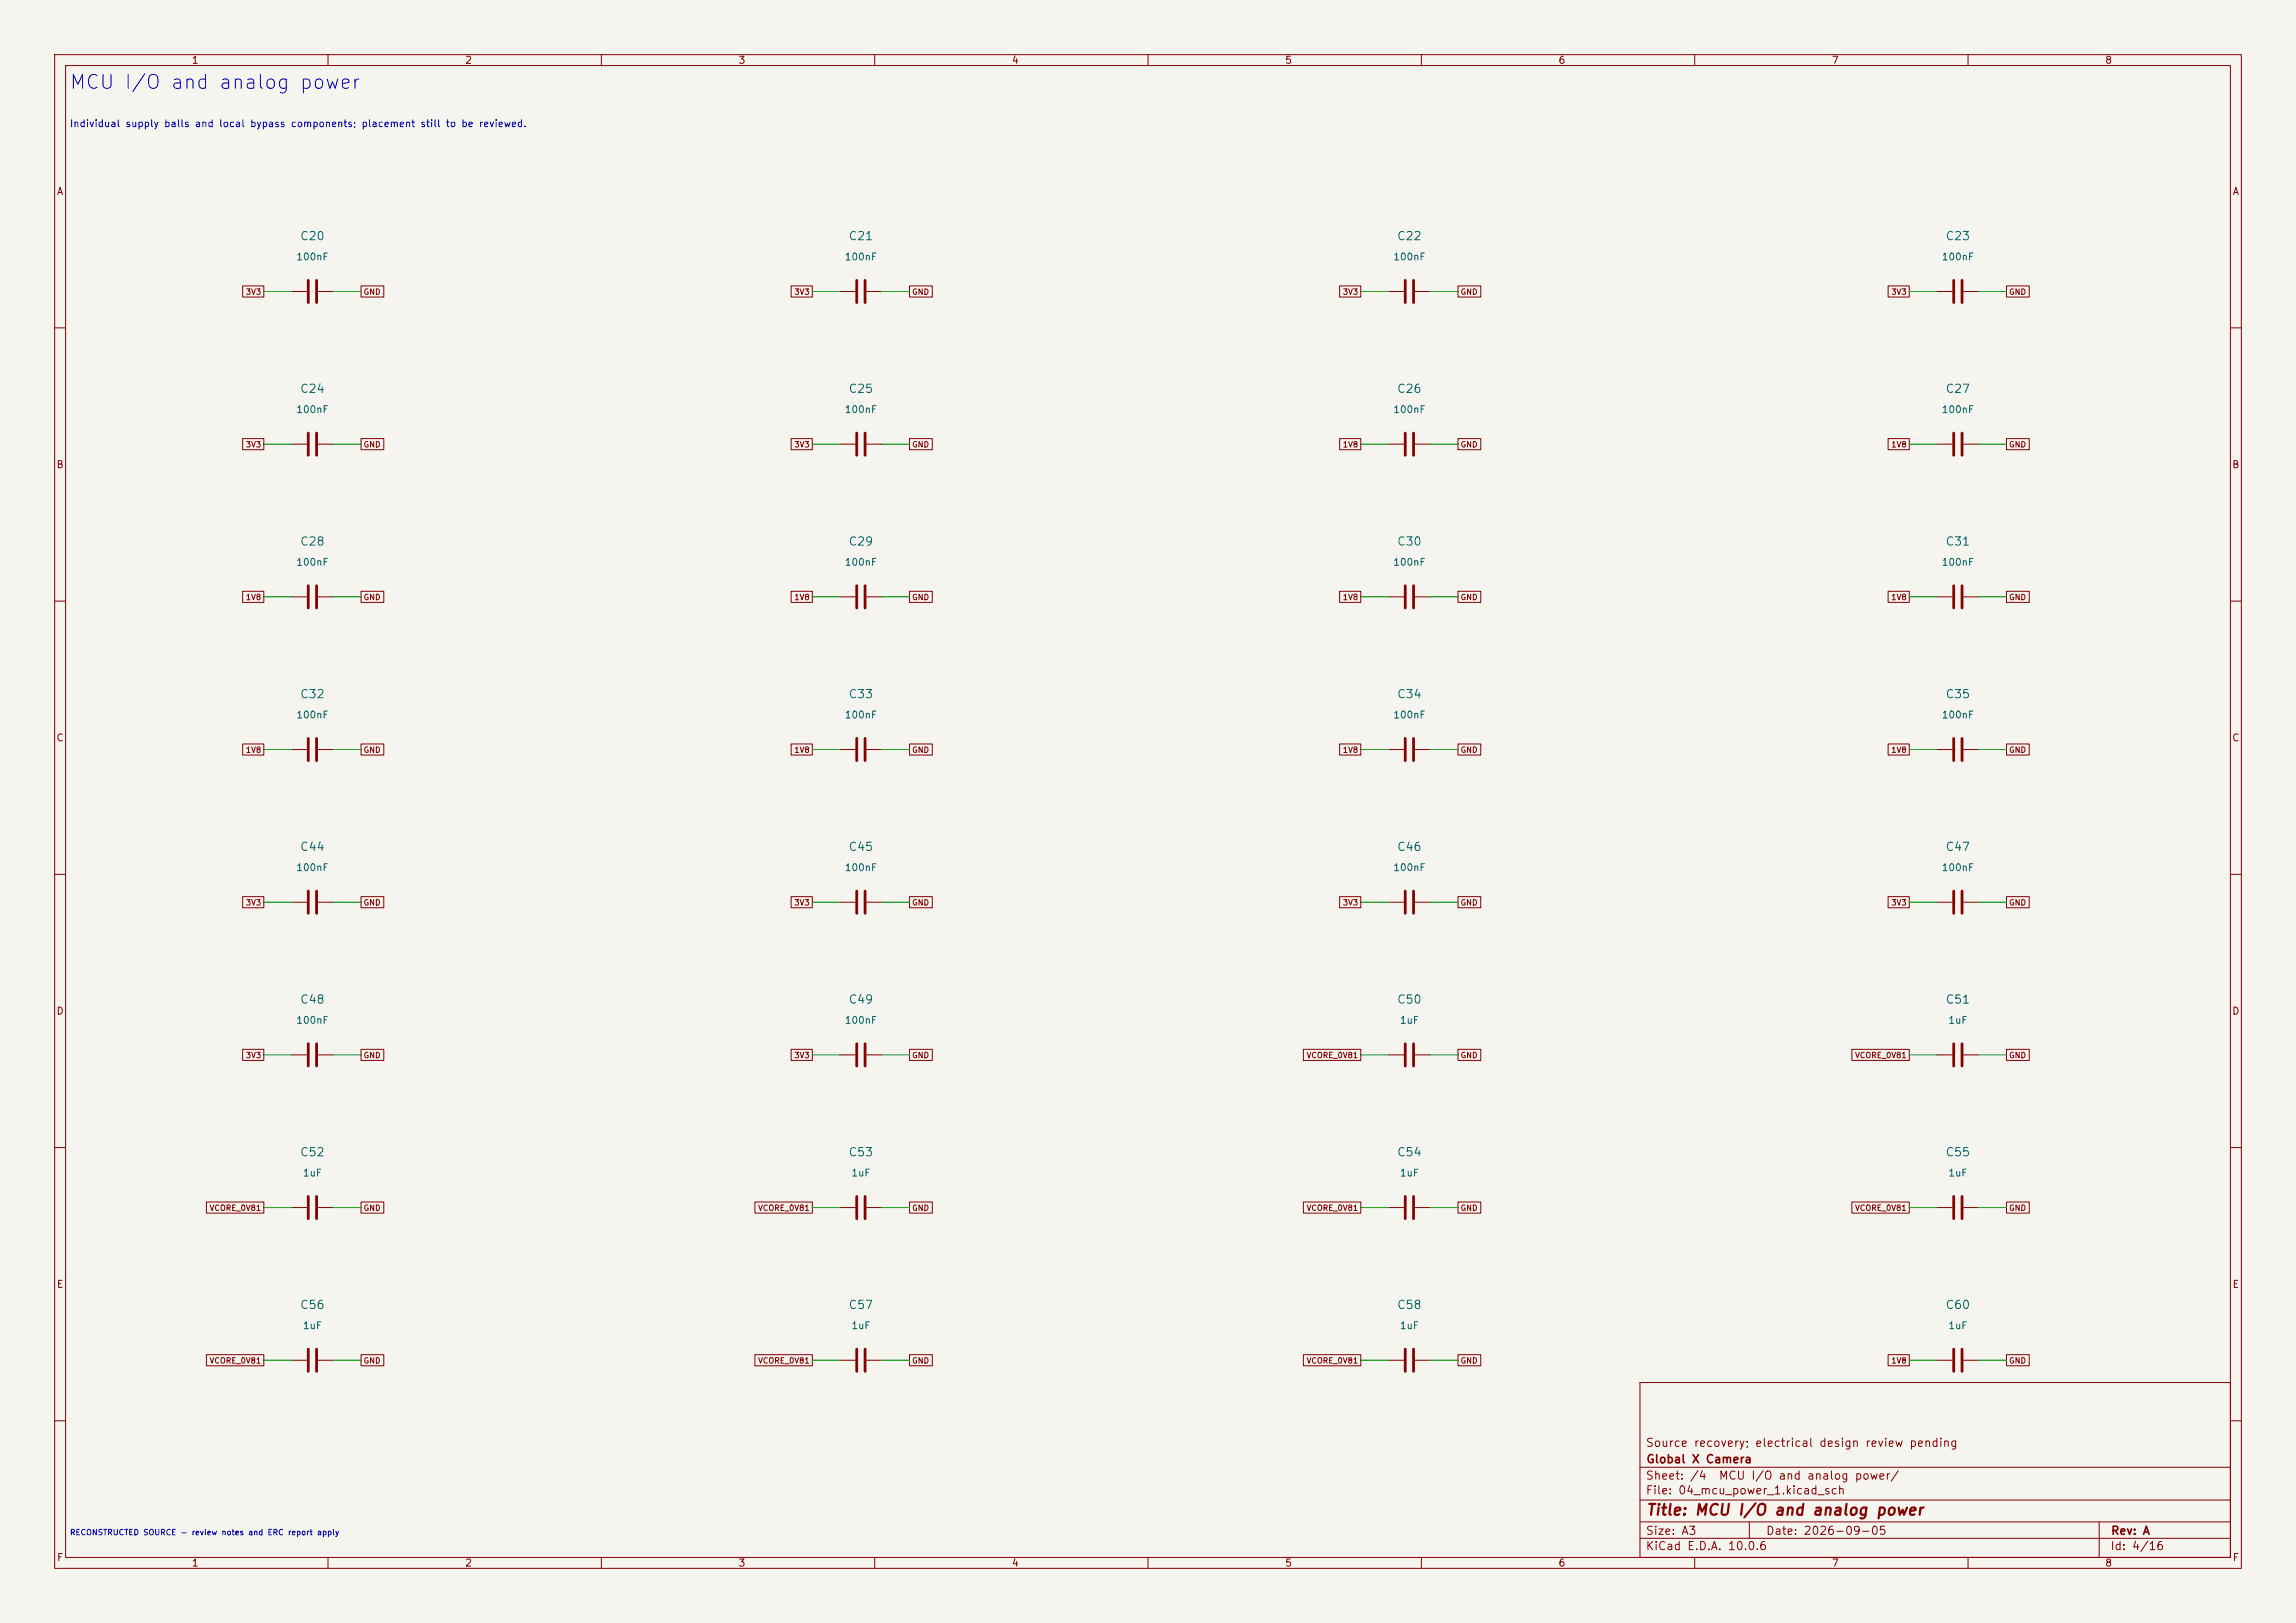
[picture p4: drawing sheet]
<svg xmlns="http://www.w3.org/2000/svg" width="420mm" height="297mm" viewBox="0 0 420 297" stroke-linecap="round" stroke-linejoin="round" font-family="sans-serif">
<defs><g id="words">
<text font-size="2.5" fill="#0000c2" x="12.5" y="16.9">MCU I/O and analog power</text>
<text font-size="2" fill="#840000" x="301" y="277.8">Title: MCU I/O and analog power</text>
<g font-size="1.5" fill="#006464">
<text x="54.8" y="44.3">C20</text>
<text x="155.1" y="44.3">C21</text>
<text x="255.4" y="44.3">C22</text>
<text x="355.8" y="44.3">C23</text>
<text x="54.8" y="72.3">C24</text>
<text x="155.1" y="72.3">C25</text>
<text x="255.4" y="72.3">C26</text>
<text x="355.8" y="72.3">C27</text>
<text x="54.8" y="100.2">C28</text>
<text x="155.1" y="100.2">C29</text>
<text x="255.4" y="100.2">C30</text>
<text x="355.8" y="100.2">C31</text>
<text x="54.8" y="128.2">C32</text>
<text x="155.1" y="128.2">C33</text>
<text x="255.4" y="128.2">C34</text>
<text x="355.8" y="128.2">C35</text>
<text x="54.8" y="156.1">C44</text>
<text x="155.1" y="156.1">C45</text>
<text x="255.4" y="156.1">C46</text>
<text x="355.8" y="156.1">C47</text>
<text x="54.8" y="184">C48</text>
<text x="155.1" y="184">C49</text>
<text x="255.4" y="184">C50</text>
<text x="355.8" y="184">C51</text>
<text x="54.8" y="212">C52</text>
<text x="155.1" y="212">C53</text>
<text x="255.4" y="212">C54</text>
<text x="355.8" y="212">C55</text>
<text x="54.8" y="239.9">C56</text>
<text x="155.1" y="239.9">C57</text>
<text x="255.4" y="239.9">C58</text>
<text x="355.8" y="239.9">C60</text>
</g>
<g font-size="1.5" fill="#840000">
<text x="300.9" y="265.1">Source recovery; electrical design review pending</text>
<text x="301" y="268.1">Global X Camera</text>
<text x="300.9" y="273.8">File: 04_mcu_power_1.kicad_sch</text>
<text x="300.9" y="271.1">Sheet: /4</text>
<text x="314.3" y="271.1">MCU I/O and analog power/</text>
<text x="300.9" y="281.2">Size: A3</text>
<text x="322.9" y="281.2">Date: 2026-09-05</text>
<text x="386" y="281.2">Rev: A</text>
<text x="300.9" y="284">KiCad E.D.A. 10.0.6</text>
<text x="385.9" y="284">Id: 4/16</text>
</g>
<g font-size="1.3" fill="#840000">
<text x="35" y="12">1</text>
<text x="85" y="12">2</text>
<text x="135" y="12">3</text>
<text x="185" y="12">4</text>
<text x="235" y="12">5</text>
<text x="285" y="12">6</text>
<text x="335" y="12">7</text>
<text x="385" y="12">8</text>
<text x="10.3" y="36">A</text>
<text x="408.3" y="36">A</text>
<text x="10.2" y="86">B</text>
<text x="408.2" y="86">B</text>
<text x="10.2" y="136">C</text>
<text x="408.2" y="136">C</text>
<text x="10.2" y="186">D</text>
<text x="408.2" y="186">D</text>
<text x="10.3" y="236">E</text>
<text x="408.3" y="236">E</text>
<text x="10.3" y="286">F</text>
<text x="35" y="287">1</text>
<text x="85" y="287">2</text>
<text x="135" y="287">3</text>
<text x="185" y="287">4</text>
<text x="235" y="287">5</text>
<text x="285" y="287">6</text>
<text x="335" y="287">7</text>
<text x="385" y="287">8</text>
<text x="408.3" y="286">F</text>
</g>
<text font-size="1.3" fill="#0000c2" x="12.7" y="23.6">Individual supply balls and local bypass components; placement still to be reviewed.</text>
<g font-size="1.3" fill="#006464">
<text x="54.1" y="48">100nF</text>
<text x="154.4" y="48">100nF</text>
<text x="254.7" y="48">100nF</text>
<text x="355.1" y="48">100nF</text>
<text x="54.1" y="75.9">100nF</text>
<text x="154.4" y="75.9">100nF</text>
<text x="254.7" y="75.9">100nF</text>
<text x="355.1" y="75.9">100nF</text>
<text x="54.1" y="103.8">100nF</text>
<text x="154.4" y="103.8">100nF</text>
<text x="254.7" y="103.8">100nF</text>
<text x="355.1" y="103.8">100nF</text>
<text x="54.1" y="131.8">100nF</text>
<text x="154.4" y="131.8">100nF</text>
<text x="254.7" y="131.8">100nF</text>
<text x="355.1" y="131.8">100nF</text>
<text x="54.1" y="159.7">100nF</text>
<text x="154.4" y="159.7">100nF</text>
<text x="254.7" y="159.7">100nF</text>
<text x="355.1" y="159.7">100nF</text>
<text x="54.1" y="187.7">100nF</text>
<text x="154.4" y="187.7">100nF</text>
<text x="256" y="187.7">1uF</text>
<text x="356.3" y="187.7">1uF</text>
<text x="55.3" y="215.6">1uF</text>
<text x="155.6" y="215.6">1uF</text>
<text x="256" y="215.6">1uF</text>
<text x="356.3" y="215.6">1uF</text>
<text x="55.3" y="243.5">1uF</text>
<text x="155.6" y="243.5">1uF</text>
<text x="256" y="243.5">1uF</text>
<text x="356.3" y="243.5">1uF</text>
</g>
<g font-size="1" fill="#840000">
<text x="44.9" y="54.2">3V3</text>
<text x="66.4" y="54.2">GND</text>
<text x="145.2" y="54.2">3V3</text>
<text x="166.7" y="54.2">GND</text>
<text x="245.5" y="54.2">3V3</text>
<text x="267.1" y="54.2">GND</text>
<text x="345.9" y="54.2">3V3</text>
<text x="367.4" y="54.2">GND</text>
<text x="44.9" y="82.1">3V3</text>
<text x="66.4" y="82.1">GND</text>
<text x="145.2" y="82.1">3V3</text>
<text x="166.7" y="82.1">GND</text>
<text x="245.5" y="82.1">1V8</text>
<text x="267.1" y="82.1">GND</text>
<text x="345.9" y="82.1">1V8</text>
<text x="367.4" y="82.1">GND</text>
<text x="44.9" y="110.1">1V8</text>
<text x="66.4" y="110.1">GND</text>
<text x="145.2" y="110.1">1V8</text>
<text x="166.7" y="110.1">GND</text>
<text x="245.5" y="110.1">1V8</text>
<text x="267.1" y="110.1">GND</text>
<text x="345.9" y="110.1">1V8</text>
<text x="367.4" y="110.1">GND</text>
<text x="44.9" y="138">1V8</text>
<text x="66.4" y="138">GND</text>
<text x="145.2" y="138">1V8</text>
<text x="166.7" y="138">GND</text>
<text x="245.5" y="138">1V8</text>
<text x="267.1" y="138">GND</text>
<text x="345.9" y="138">1V8</text>
<text x="367.4" y="138">GND</text>
<text x="44.9" y="165.9">3V3</text>
<text x="66.4" y="165.9">GND</text>
<text x="145.2" y="165.9">3V3</text>
<text x="166.7" y="165.9">GND</text>
<text x="245.5" y="165.9">3V3</text>
<text x="267.1" y="165.9">GND</text>
<text x="345.9" y="165.9">3V3</text>
<text x="367.4" y="165.9">GND</text>
<text x="44.9" y="193.9">3V3</text>
<text x="66.4" y="193.9">GND</text>
<text x="145.2" y="193.9">3V3</text>
<text x="166.7" y="193.9">GND</text>
<text x="238.9" y="193.9">VCORE_0V81</text>
<text x="267.1" y="193.9">GND</text>
<text x="339.2" y="193.9">VCORE_0V81</text>
<text x="367.4" y="193.9">GND</text>
<text x="38.2" y="221.8">VCORE_0V81</text>
<text x="66.4" y="221.8">GND</text>
<text x="138.6" y="221.8">VCORE_0V81</text>
<text x="166.7" y="221.8">GND</text>
<text x="238.9" y="221.8">VCORE_0V81</text>
<text x="267.1" y="221.8">GND</text>
<text x="339.2" y="221.8">VCORE_0V81</text>
<text x="367.4" y="221.8">GND</text>
<text x="38.2" y="249.8">VCORE_0V81</text>
<text x="66.4" y="249.8">GND</text>
<text x="138.6" y="249.8">VCORE_0V81</text>
<text x="166.7" y="249.8">GND</text>
<text x="238.9" y="249.8">VCORE_0V81</text>
<text x="267.1" y="249.8">GND</text>
<text x="345.9" y="249.8">1V8</text>
<text x="367.4" y="249.8">GND</text>
</g>
<text font-size="1" fill="#0000c2" x="12.7" y="281.2">RECONSTRUCTED SOURCE - review notes and ERC report apply</text>
</g></defs>
<path d="M0 0h420v297h-420z" fill="#f5f4ef" stroke="#f5f4ef" stroke-width=".18"/>
<g fill="none" stroke="#840000" stroke-width=".18">
<path d="M10 10h400v277h-400zM12 12h396v273h-396zM60 10v2M110 10v2M160 10v2M210 10v2M260 10v2M310 10v2M360 10v2M44.4 52.3h3.9v2.1h-3.9zM53.3 53.3h2.8M58.2 53.3h2.8"/>
<path d="M66 52.3h4.2v2.1h-4.2zM144.7 52.3h3.9v2.1h-3.9zM153.7 53.3h2.8M158.5 53.3h2.8M166.4 52.3h4.1v2.1h-4.1zM245 52.3h3.9v2.1h-3.9zM254 53.3h2.8M258.8 53.3h2.8M266.7 52.3h4.2v2.1h-4.2zM345.4 52.3h3.8v2.1h-3.8zM354.3 53.3h2.8M359.2 53.3h2.7"/>
<path d="M367 52.3h4.2v2.1h-4.2zM10 60h2M408 60h2M44.4 80.3h3.9v2h-3.9zM53.3 81.3h2.8M58.2 81.3h2.8M66 80.3h4.2v2h-4.2zM144.7 80.3h3.9v2h-3.9zM153.7 81.3h2.8M158.5 81.3h2.8M166.4 80.3h4.1v2h-4.1zM245 80.3h3.9v2h-3.9z"/>
<path d="M254 81.3h2.8M258.8 81.3h2.8M266.7 80.3h4.2v2h-4.2zM345.4 80.3h3.8v2h-3.8zM354.3 81.3h2.8M359.2 81.3h2.7M367 80.3h4.2v2h-4.2zM10 110h2M44.4 108.2h3.9v2h-3.9zM53.3 109.2h2.8M58.2 109.2h2.8M66 108.2h4.2v2h-4.2z"/>
<path d="M144.7 108.2h3.9v2h-3.9zM153.7 109.2h2.8M158.5 109.2h2.8M166.4 108.2h4.1v2h-4.1zM245 108.2h3.9v2h-3.9zM254 109.2h2.8M258.8 109.2h2.8M266.7 108.2h4.2v2h-4.2zM345.4 108.2h3.8v2h-3.8zM354.3 109.2h2.8M359.2 109.2h2.7M367 108.2h4.2v2h-4.2z"/>
<path d="M408 110h2M44.4 136.1h3.9v2.1h-3.9zM53.3 137.2h2.8M58.2 137.2h2.8M66 136.1h4.2v2.1h-4.2zM144.7 136.1h3.9v2.1h-3.9zM153.7 137.2h2.8M158.5 137.2h2.8M166.4 136.1h4.1v2.1h-4.1zM245 136.1h3.9v2.1h-3.9zM254 137.2h2.8M258.8 137.2h2.8"/>
<path d="M266.7 136.1h4.2v2.1h-4.2zM345.4 136.1h3.8v2.1h-3.8zM354.3 137.2h2.8M359.2 137.2h2.7M367 136.1h4.2v2.1h-4.2zM10 160h2M408 160h2M44.4 164.1h3.9v2h-3.9zM53.3 165.1h2.8M58.2 165.1h2.8M66 164.1h4.2v2h-4.2zM144.7 164.1h3.9v2h-3.9z"/>
<path d="M153.7 165.1h2.8M158.5 165.1h2.8M166.4 164.1h4.1v2h-4.1zM245 164.1h3.9v2h-3.9zM254 165.1h2.8M258.8 165.1h2.8M266.7 164.1h4.2v2h-4.2zM345.4 164.1h3.8v2h-3.8zM354.3 165.1h2.8M359.2 165.1h2.7M367 164.1h4.2v2h-4.2zM44.4 192h3.9v2.1h-3.9z"/>
<path d="M53.3 193h2.8M58.2 193h2.8M66 192h4.2v2.1h-4.2zM144.7 192h3.9v2.1h-3.9zM153.7 193h2.8M158.5 193h2.8M166.4 192h4.1v2.1h-4.1zM238.4 192h10.5v2.1h-10.5zM254 193h2.8M258.8 193h2.8M266.7 192h4.2v2.1h-4.2zM338.7 192h10.5v2.1h-10.5z"/>
<path d="M354.3 193h2.8M359.2 193h2.7M367 192h4.2v2.1h-4.2zM10 210h2M37.8 220h10.5v2h-10.5zM66 220h4.2v2h-4.2zM138.1 220h10.5v2h-10.5zM166.4 220h4.1v2h-4.1zM238.4 220h10.5v2h-10.5zM266.7 220h4.2v2h-4.2zM338.7 220h10.5v2h-10.5zM367 220h4.2v2h-4.2z"/>
<path d="M408 210h2M53.3 221h2.8M58.2 221h2.8M153.7 221h2.8M158.5 221h2.8M254 221h2.8M258.8 221h2.8M354.3 221h2.8M359.2 221h2.7M37.8 247.9h10.5v2h-10.5zM53.3 248.9h2.8M58.2 248.9h2.8"/>
<path d="M66 247.9h4.2v2h-4.2zM138.1 247.9h10.5v2h-10.5zM153.7 248.9h2.8M158.5 248.9h2.8M166.4 247.9h4.1v2h-4.1zM238.4 247.9h10.5v2h-10.5zM254 248.9h2.8M258.8 248.9h2.8M266.7 247.9h4.2v2h-4.2zM300 253h108v32h-108zM345.4 247.9h3.8v2h-3.8zM354.3 248.9h2.8"/>
<path d="M359.2 248.9h2.7M367 247.9h4.2v2h-4.2zM10 260h2M300 278.5h108M300 274.5h108M300 268.5h108M320 278.5v3M384 278.5v6.5M408 260h2M60 285v2M110 285v2M160 285v2"/>
<path d="M210 285v2M260 285v2M300 281.5h108M310 285v2M360 285v2"/>
</g>
<g fill="none" stroke="#840000" stroke-width=".51">
<path d="M56.4 51.3v4.1M57.9 51.3v4.1M156.7 51.3v4.1M158.2 51.3v4.1M257 51.3v4.1M258.6 51.3v4.1M357.4 51.3v4.1M358.9 51.3v4.1M56.4 79.2v4.1M57.9 79.2v4.1M156.7 79.2v4.1M158.2 79.2v4.1"/>
<path d="M257 79.2v4.1M258.6 79.2v4.1M357.4 79.2v4.1M358.9 79.2v4.1M56.4 107.2v4.1M57.9 107.2v4.1M156.7 107.2v4.1M158.2 107.2v4.1M257 107.2v4.1M258.6 107.2v4.1M357.4 107.2v4.1M358.9 107.2v4.1"/>
<path d="M56.4 135.1v4.1M57.9 135.1v4.1M156.7 135.1v4.1M158.2 135.1v4.1M257 135.1v4.1M258.6 135.1v4.1M357.4 135.1v4.1M358.9 135.1v4.1M56.4 163.1v4M57.9 163.1v4M156.7 163.1v4M158.2 163.1v4"/>
<path d="M257 163.1v4M258.6 163.1v4M357.4 163.1v4M358.9 163.1v4M56.4 191v4.1M57.9 191v4.1M156.7 191v4.1M158.2 191v4.1M257 191v4.1M258.6 191v4.1M357.4 191v4.1M358.9 191v4.1"/>
<path d="M56.4 218.9v4.1M57.9 218.9v4.1M156.7 218.9v4.1M158.2 218.9v4.1M257 218.9v4.1M258.6 218.9v4.1M357.4 218.9v4.1M358.9 218.9v4.1M56.4 246.9v4.1M57.9 246.9v4.1M156.7 246.9v4.1M158.2 246.9v4.1"/>
<path d="M257 246.9v4.1M258.6 246.9v4.1M357.4 246.9v4.1M358.9 246.9v4.1"/>
</g>
<g fill="none" stroke="#009600" stroke-width=".18">
<path d="M48.3 53.3h5M61 53.3h5M148.6 53.3h5.1M161.3 53.3h5.1M248.9 53.3h5.1M261.6 53.3h5.1M349.2 53.3h5.1M361.9 53.3h5.1M48.3 81.3h5M61 81.3h5M148.6 81.3h5.1M161.3 81.3h5.1"/>
<path d="M248.9 81.3h5.1M261.6 81.3h5.1M349.2 81.3h5.1M361.9 81.3h5.1M48.3 109.2h5M61 109.2h5M148.6 109.2h5.1M161.3 109.2h5.1M248.9 109.2h5.1M261.6 109.2h5.1M349.2 109.2h5.1M361.9 109.2h5.1"/>
<path d="M48.3 137.2h5M61 137.2h5M148.6 137.2h5.1M161.3 137.2h5.1M248.9 137.2h5.1M261.6 137.2h5.1M349.2 137.2h5.1M361.9 137.2h5.1M48.3 165.1h5M61 165.1h5M148.6 165.1h5.1M161.3 165.1h5.1"/>
<path d="M248.9 165.1h5.1M261.6 165.1h5.1M349.2 165.1h5.1M361.9 165.1h5.1M48.3 193h5M61 193h5M148.6 193h5.1M161.3 193h5.1M248.9 193h5.1M261.6 193h5.1M349.2 193h5.1M361.9 193h5.1"/>
<path d="M48.3 221h5M61 221h5M148.6 221h5.1M161.3 221h5.1M248.9 221h5.1M261.6 221h5.1M349.2 221h5.1M361.9 221h5.1M48.3 248.9h5M61 248.9h5M148.6 248.9h5.1M161.3 248.9h5.1"/>
<path d="M248.9 248.9h5.1M261.6 248.9h5.1M349.2 248.9h5.1M361.9 248.9h5.1"/>
</g>
<use href="#words"/>
</svg>
